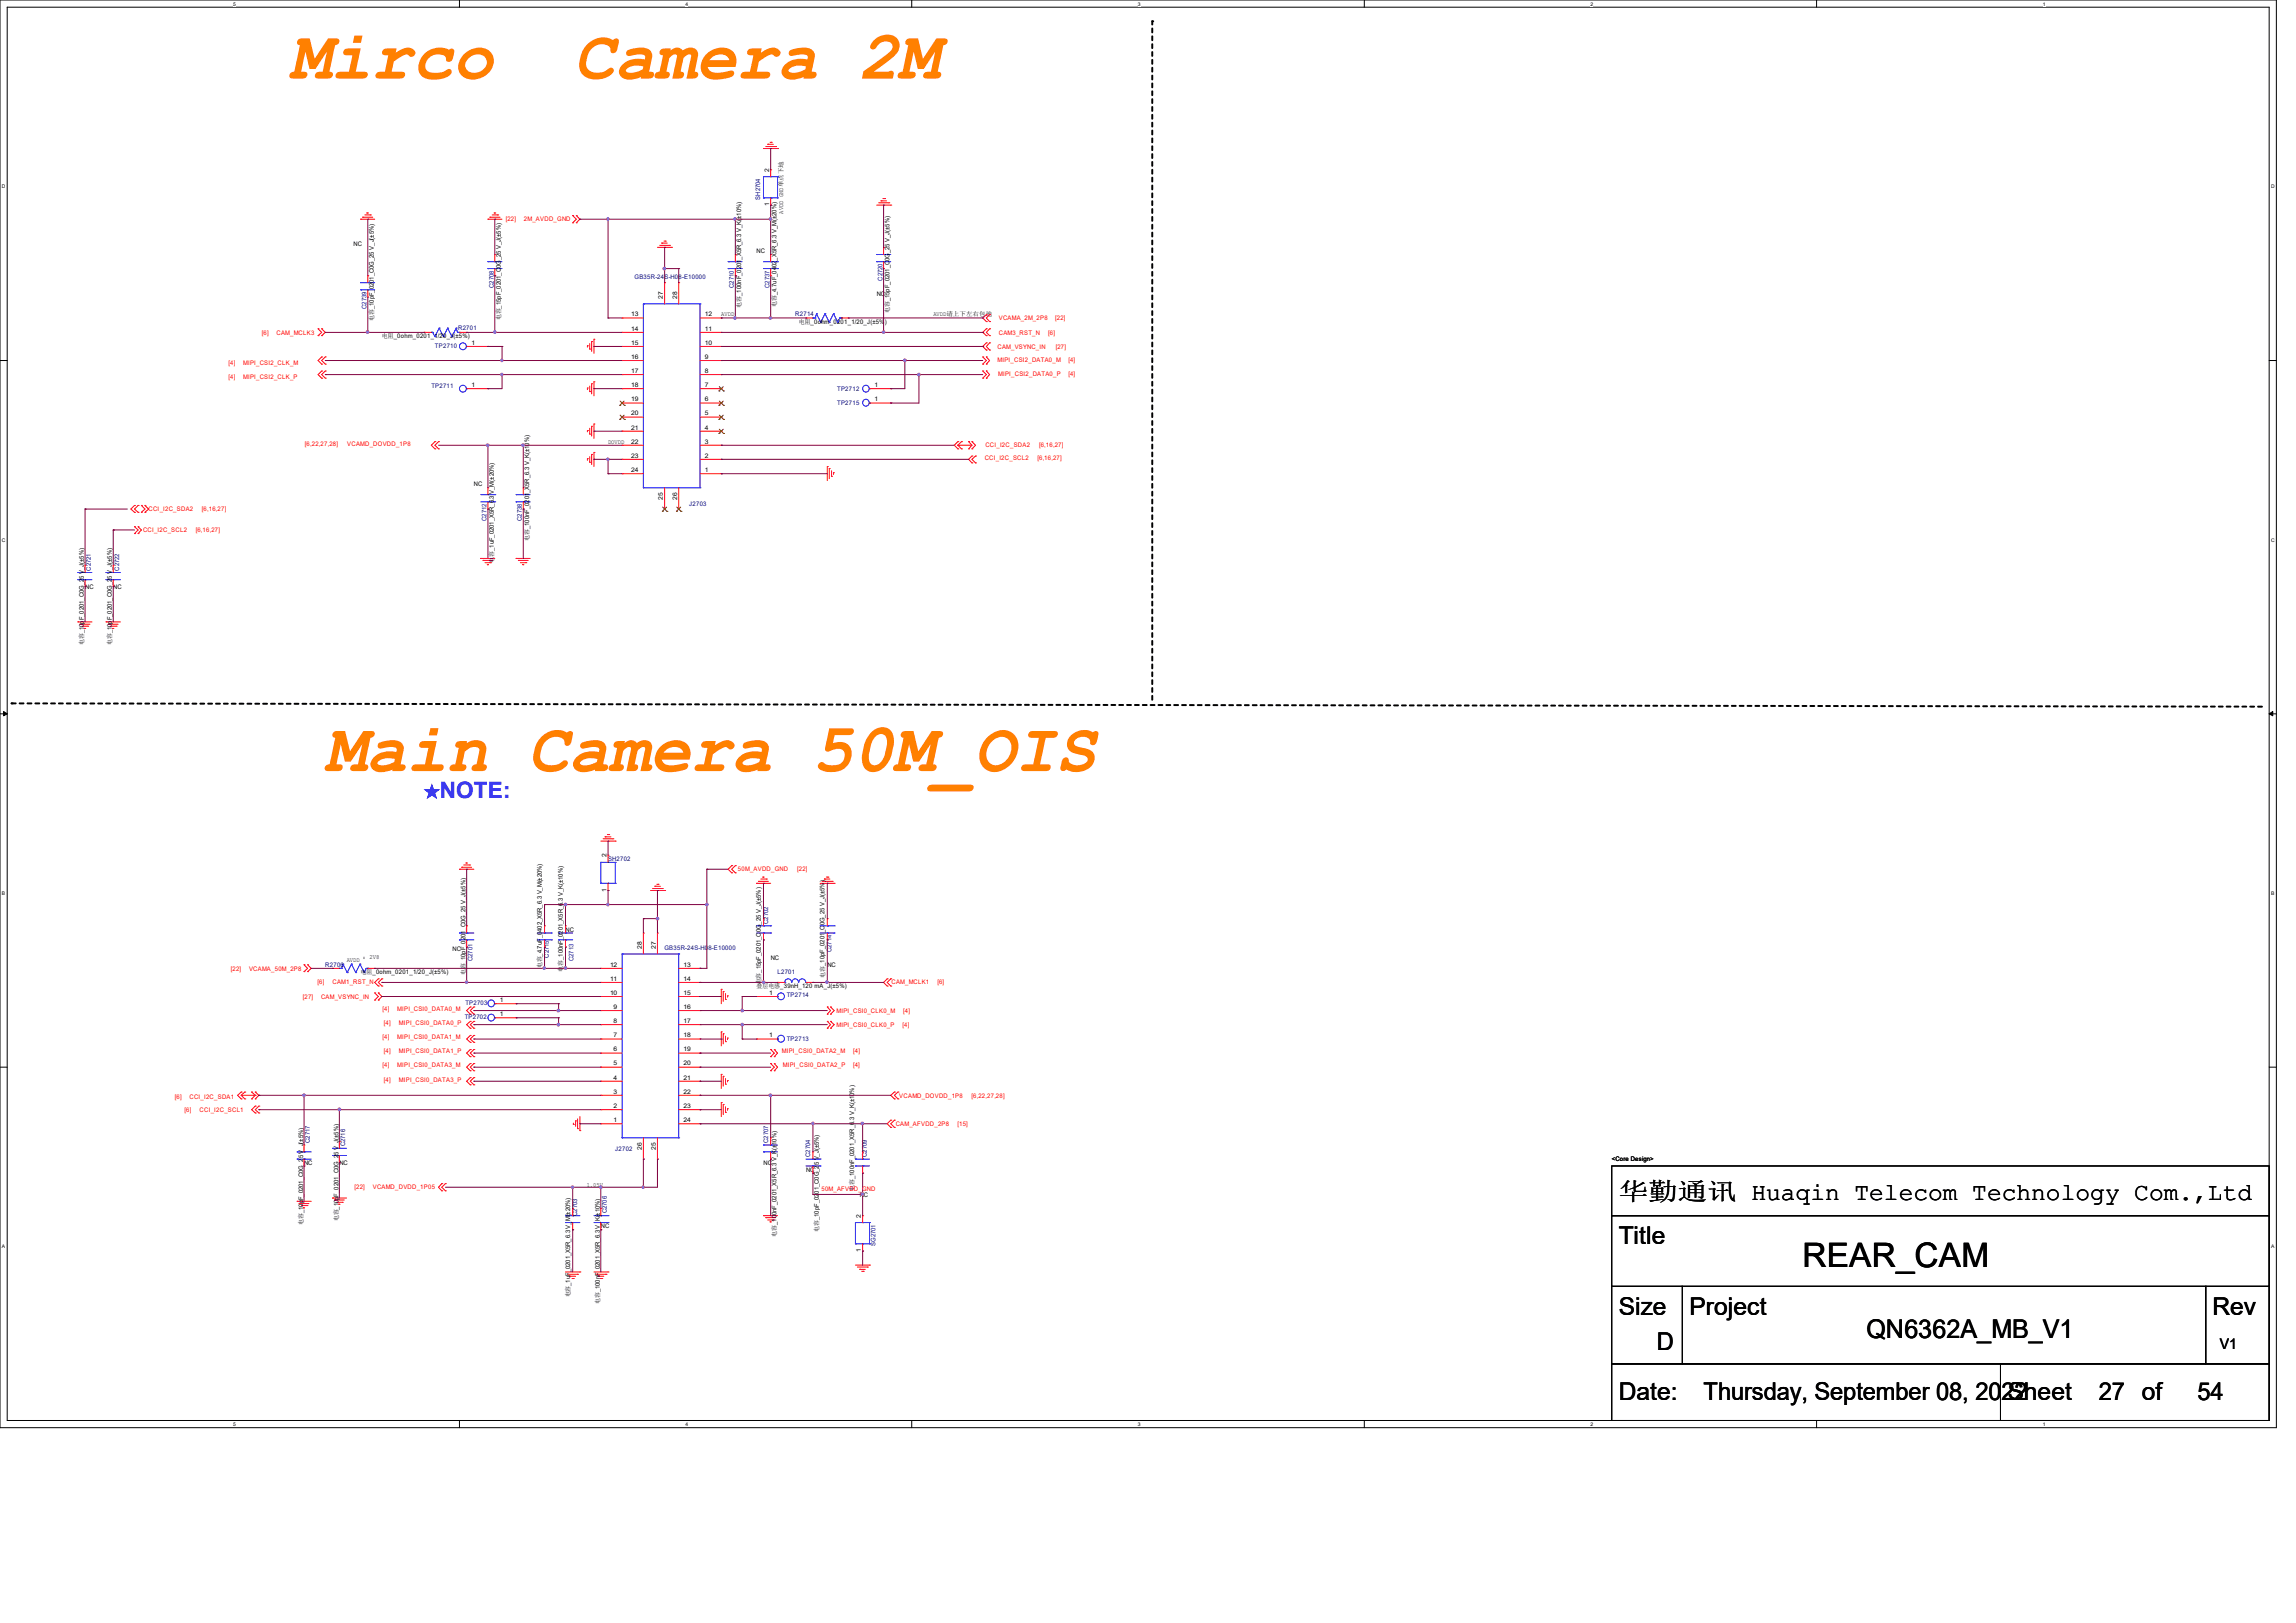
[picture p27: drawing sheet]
<svg xmlns="http://www.w3.org/2000/svg" width="297mm" height="210mm" viewBox="0 0 297 210" stroke-linecap="round" stroke-linejoin="round" font-family="sans-serif">
<defs><g id="words">
<g font-size="8.8" fill="#ff8000">
<text x="37.5" y="10.2">Mirco</text>
<text x="74.2" y="10.2">Camera 2M</text>
<text x="42.1" y="99.8">Main Camera 50M_OIS</text>
</g>
<text font-size="4.4" x="233.2" y="163.9">REAR_CAM</text>
<text font-size="3.3" x="241.4" y="173.1">QN6362A_MB_V1</text>
<g font-size="3.2">
<text x="209.4" y="155.2">华勤通讯 Huaqin Telecom Technology Com.,Ltd</text>
<text x="209.4" y="161">Title</text>
<text x="209.4" y="170.2">Size</text>
<text x="218.6" y="170.2">Project</text>
<text x="286.2" y="170.2">Rev</text>
<text x="214.3" y="174.8">D</text>
<text x="209.4" y="181.1">Date:</text>
<text x="220.4" y="181.2">Thursday, September 08, 2022</text>
<text x="259.7" y="181.1">Sheet</text>
<text x="271.5" y="181.2">27 of</text>
<text x="284.3" y="181.2">54</text>
</g>
<text font-size="2.9" fill="#00f" x="56.9" y="103.3">NOTE:</text>
<text font-size="2.4" fill="#00f" x="54.9" y="103.3">★</text>
<text font-size="1.9" x="287.2" y="174.5">V1</text>
<g font-size=".8">
<text x="99.5" y="22.2" transform="rotate(-90 99.5 22.2)">2</text>
<text x="99.5" y="26.7" transform="rotate(-90 99.5 26.7)">1</text>
<text x="101.3" y="27.6" transform="rotate(-90 101.3 27.6)">AVDD GND单点下地</text>
<text x="45.7" y="31.9">NC</text>
<text x="97.9" y="32.8">NC</text>
<text x="48.3" y="41.5" transform="rotate(-90 48.3 41.5)">电容_10pF_0201_C0G_25 V_J(±5%)</text>
<text x="64.8" y="41.4" transform="rotate(-90 64.8 41.4)">电容_15pF_0201_C0G_25 V_J(±5%)</text>
<text x="81.7" y="40.9">13</text>
<text x="85.8" y="38.7" transform="rotate(-90 85.8 38.7)">27</text>
<text x="87.6" y="38.7" transform="rotate(-90 87.6 38.7)">28</text>
<text x="91.2" y="40.9">12</text>
<text x="93.3" y="40.8">AVDD</text>
<text x="95.9" y="39.8" transform="rotate(-90 95.9 39.8)">电容_100nF_0201_X5R_6.3 V_K(±10%)</text>
<text x="100.5" y="39.7" transform="rotate(-90 100.5 39.7)">电容_4.7uF_0402_X5R_6.3 V_M(±20%)</text>
<text x="103.3" y="41.9">电阻_0ohm_0201_1/20_J(±5%)</text>
<text x="113.4" y="38.3">NC</text>
<text x="115.1" y="40.5" transform="rotate(-90 115.1 40.5)">电容_15pF_0201_C0G_25 V_J(±5%)</text>
<text x="120.7" y="40.9">AVDD请上下左右包地</text>
<text x="49.4" y="43.8">电阻_0ohm_0201_1/20_J(±5%)</text>
<text x="61" y="44.6">1</text>
<text x="81.7" y="42.8">14</text>
<text x="81.7" y="44.6">15</text>
<text x="81.7" y="46.4">16</text>
<text x="91.2" y="46.4">9</text>
<text x="91.2" y="44.6">10</text>
<text x="91.2" y="42.8">11</text>
<text x="61" y="50.1">1</text>
<text x="81.7" y="48.3">17</text>
<text x="81.7" y="50.1">18</text>
<text x="81.7" y="51.9">19</text>
<text x="81.7" y="53.8">20</text>
<text x="91.2" y="53.8">5</text>
<text x="91.2" y="51.9">6</text>
<text x="91.2" y="50.1">7</text>
<text x="91.2" y="48.3">8</text>
<text x="113.1" y="50.1">1</text>
<text x="113.1" y="51.9">1</text>
<text x="78.7" y="57.4">DOVDD</text>
<text x="81.7" y="55.6">21</text>
<text x="81.7" y="57.4">22</text>
<text x="81.7" y="59.2">23</text>
<text x="91.2" y="59.2">2</text>
<text x="91.2" y="57.4">3</text>
<text x="91.2" y="55.6">4</text>
<text x="61.3" y="62.9">NC</text>
<text x="81.7" y="61.1">24</text>
<text x="85.8" y="64.7" transform="rotate(-90 85.8 64.7)">25</text>
<text x="87.6" y="64.7" transform="rotate(-90 87.6 64.7)">26</text>
<text x="91.2" y="61.1">1</text>
<text x="68.5" y="70" transform="rotate(-90 68.5 70)">电容_100nF_0201_X5R_6.3 V_K(±10%)</text>
<text x="11" y="76.2">NC</text>
<text x="14.6" y="76.2">NC</text>
<text x="63.9" y="72.8" transform="rotate(-90 63.9 72.8)">电容_1uF_0201_X5R_6.3 V_M(±20%)</text>
<text x="10.8" y="83.5" transform="rotate(-90 10.8 83.5)">电容_10pF_0201_C0G_25 V_J(±5%)</text>
<text x="14.5" y="83.5" transform="rotate(-90 14.5 83.5)">电容_10pF_0201_C0G_25 V_J(±5%)</text>
<text x="78.4" y="111" transform="rotate(-90 78.4 111)">2</text>
<text x="78.4" y="115.4" transform="rotate(-90 78.4 115.4)">1</text>
<text x="44.8" y="124.5">AVDD</text>
<text x="46.9" y="124.1">：2V8</text>
<text x="58.5" y="123.1">NC</text>
<text x="70.1" y="125.3" transform="rotate(-90 70.1 125.3)">电容_4.7uF_0402_X5R_6.3 V_M(±20%)</text>
<text x="72.8" y="125.7" transform="rotate(-90 72.8 125.7)">电容_100nF_0201_X5R_6.3 V_K(±10%)</text>
<text x="73.2" y="120.6">NC</text>
<text x="78.9" y="125.1">12</text>
<text x="83" y="122.8" transform="rotate(-90 83 122.8)">28</text>
<text x="84.8" y="122.8" transform="rotate(-90 84.8 122.8)">27</text>
<text x="88.4" y="125.1">13</text>
<text x="99.7" y="124.2">NC</text>
<text x="107" y="125.1">NC</text>
<text x="46.7" y="126.1">电阻_0ohm_0201_1/20_J(±5%)</text>
<text x="60.2" y="126.2" transform="rotate(-90 60.2 126.2)">电容_10pF_0201_C0G_25 V_J(±5%)</text>
<text x="64.6" y="129.7">1</text>
<text x="64.6" y="131.5">1</text>
<text x="78.9" y="128.7">10</text>
<text x="78.9" y="126.9">11</text>
<text x="79.4" y="130.6">9</text>
<text x="88.4" y="126.9">14</text>
<text x="88.4" y="128.7">15</text>
<text x="88.4" y="130.6">16</text>
<text x="97.9" y="127.9">叠层电感_39nH_120 mA_J(±5%)</text>
<text x="98.4" y="127.4" transform="rotate(-90 98.4 127.4)">电容_15pF_0201_C0G_25 V_J(±5%)</text>
<text x="99.5" y="128.7">1</text>
<text x="106.7" y="126.5" transform="rotate(-90 106.7 126.5)">电容_10pF_0201_C0G_25 V_J(±5%)</text>
<text x="79.4" y="137.9">5</text>
<text x="79.4" y="136.1">6</text>
<text x="79.4" y="134.2">7</text>
<text x="79.4" y="132.4">8</text>
<text x="88.4" y="132.4">17</text>
<text x="88.4" y="134.2">18</text>
<text x="88.4" y="136.1">19</text>
<text x="88.4" y="137.9">20</text>
<text x="99.5" y="134.2">1</text>
<text x="79.4" y="143.4">2</text>
<text x="79.4" y="141.5">3</text>
<text x="79.4" y="139.7">4</text>
<text x="88.4" y="139.7">21</text>
<text x="88.4" y="141.5">22</text>
<text x="88.4" y="143.4">23</text>
<text x="79.4" y="145.2">1</text>
<text x="83" y="148.8" transform="rotate(-90 83 148.8)">26</text>
<text x="84.8" y="148.8" transform="rotate(-90 84.8 148.8)">25</text>
<text x="88.4" y="145.2">24</text>
<text x="39.3" y="150.7">NC</text>
<text x="43.9" y="150.7">NC</text>
<text x="75.9" y="153.6">1.05V</text>
<text x="98.8" y="150.7">NC</text>
<text x="104.3" y="151.6">NC</text>
<text x="110.5" y="154.1" transform="rotate(-90 110.5 154.1)">电容_100nF_0201_X5R_6.3 V_K(±10%)</text>
<text x="111.2" y="154.9">NC</text>
<text x="208.5" y="150.3">&lt;Core Design&gt;</text>
<text x="39.2" y="158.5" transform="rotate(-90 39.2 158.5)">电容_10pF_0201_C0G_25 V_J(±5%)</text>
<text x="43.8" y="158" transform="rotate(-90 43.8 158)">电容_10pF_0201_C0G_25 V_J(±5%)</text>
<text x="77.7" y="159">NC</text>
<text x="100.5" y="160" transform="rotate(-90 100.5 160)">电容_100nF_0201_X5R_6.3 V_K(±10%)</text>
<text x="105.9" y="159.4" transform="rotate(-90 105.9 159.4)">电容_10pF_0201_C0G_25 V_J(±5%)</text>
<text x="111.4" y="157.6" transform="rotate(-90 111.4 157.6)">2</text>
<text x="73.7" y="167.9" transform="rotate(-90 73.7 167.9)">电容_1uF_0201_X5R_6.3 V_M(±20%)</text>
<text x="111.4" y="162.1" transform="rotate(-90 111.4 162.1)">1</text>
<text x="77.6" y="168.7" transform="rotate(-90 77.6 168.7)">电容_100nF_0201_X5R_6.3 V_K(±10%)</text>
</g>
<g font-size=".8" fill="#f00">
<text x="65.4" y="28.6">[22]</text>
<text x="67.8" y="28.6">2M_AVDD_GND</text>
<text x="129.2" y="41.4">VCAMA_2M_2P8</text>
<text x="136.5" y="41.4">[22]</text>
<text x="29.6" y="47.2">[4]</text>
<text x="31.5" y="47.2">MIPI_CSI2_CLK_M</text>
<text x="33.9" y="43.3">[6]</text>
<text x="35.8" y="43.3">CAM_MCLK3</text>
<text x="129" y="46.9">MIPI_CSI2_DATA0_M</text>
<text x="129" y="45.1">CAM_VSYNC_IN</text>
<text x="129.2" y="43.4">CAM3_RST_N</text>
<text x="135.6" y="43.4">[6]</text>
<text x="136.6" y="45.1">[27]</text>
<text x="138.2" y="46.9">[4]</text>
<text x="29.6" y="49.1">[4]</text>
<text x="31.5" y="49.1">MIPI_CSI2_CLK_P</text>
<text x="129.1" y="48.7">MIPI_CSI2_DATA0_P</text>
<text x="138.2" y="48.7">[4]</text>
<text x="39.4" y="57.7">[6,22,27,28]</text>
<text x="44.9" y="57.7">VCAMD_DOVDD_1P8</text>
<text x="127.4" y="59.6">CCI_I2C_SCL2</text>
<text x="127.5" y="57.8">CCI_I2C_SDA2</text>
<text x="134.2" y="59.6">[6,16,27]</text>
<text x="134.4" y="57.8">[6,16,27]</text>
<text x="18.5" y="68.8">CCI_I2C_SCL2</text>
<text x="19.2" y="66.1">CCI_I2C_SDA2</text>
<text x="25.3" y="68.8">[6,16,27]</text>
<text x="26.1" y="66.1">[6,16,27]</text>
<text x="95.5" y="112.7">50M_AVDD_GND</text>
<text x="103.1" y="112.7">[22]</text>
<text x="29.9" y="125.6">[22]</text>
<text x="32.2" y="125.6">VCAMA_50M_2P8</text>
<text x="39.2" y="129.2">[27]</text>
<text x="41.1" y="127.3">[6]</text>
<text x="41.5" y="129.2">CAM_VSYNC_IN</text>
<text x="43" y="127.3">CAM1_RST_N</text>
<text x="49.5" y="130.8">[4]</text>
<text x="51.4" y="130.8">MIPI_CSI0_DATA0_M</text>
<text x="108.2" y="131.1">MIPI_CSI0_CLK0_M</text>
<text x="115.3" y="127.3">CAM_MCLK1</text>
<text x="116.8" y="131.1">[4]</text>
<text x="121.3" y="127.3">[6]</text>
<text x="49.5" y="134.4">[4]</text>
<text x="49.7" y="132.6">[4]</text>
<text x="49.7" y="136.3">[4]</text>
<text x="51.4" y="134.4">MIPI_CSI0_DATA1_M</text>
<text x="51.6" y="132.6">MIPI_CSI0_DATA0_P</text>
<text x="51.6" y="136.3">MIPI_CSI0_DATA1_P</text>
<text x="101.1" y="136.3">MIPI_CSI0_DATA2_M</text>
<text x="108.2" y="132.9">MIPI_CSI0_CLK0_P</text>
<text x="110.4" y="136.3">[4]</text>
<text x="116.8" y="132.9">[4]</text>
<text x="22.6" y="142.2">[6]</text>
<text x="23.9" y="143.9">[6]</text>
<text x="24.5" y="142.2">CCI_I2C_SDA1</text>
<text x="25.8" y="143.9">CCI_I2C_SCL1</text>
<text x="49.5" y="138.1">[4]</text>
<text x="49.7" y="139.9">[4]</text>
<text x="51.4" y="138.1">MIPI_CSI0_DATA3_M</text>
<text x="51.6" y="139.9">MIPI_CSI0_DATA3_P</text>
<text x="101.3" y="138.1">MIPI_CSI0_DATA2_P</text>
<text x="110.4" y="138.1">[4]</text>
<text x="116.3" y="142.1">VCAMD_DOVDD_1P8</text>
<text x="125.7" y="142.1">[6,22,27,28]</text>
<text x="115.9" y="145.7">CAM_AFVDD_2P8</text>
<text x="123.9" y="145.7">[15]</text>
<text x="45.9" y="153.8">[22]</text>
<text x="48.2" y="153.8">VCAMD_DVDD_1P05</text>
<text x="106.3" y="154.2">50M_AFVDD_GND</text>
</g>
<g font-size=".8" fill="#000080">
<text x="98.3" y="25.8" transform="rotate(-90 98.3 25.8)">SH2704</text>
<text x="47.4" y="40" transform="rotate(-90 47.4 40)">C2739</text>
<text x="63.9" y="37.3" transform="rotate(-90 63.9 37.3)">C2708</text>
<text x="82.1" y="36.1">GB35R-24S-H08-E10000</text>
<text x="95" y="37.3" transform="rotate(-90 95 37.3)">C2710</text>
<text x="99.5" y="37.3" transform="rotate(-90 99.5 37.3)">C2737</text>
<text x="102.9" y="40.9">R2714</text>
<text x="114.2" y="36.3" transform="rotate(-90 114.2 36.3)">C2720</text>
<text x="56.3" y="45">TP2710</text>
<text x="59.3" y="42.8">R2701</text>
<text x="55.8" y="50.2">TP2711</text>
<text x="108.3" y="50.6">TP2712</text>
<text x="108.3" y="52.4">TP2715</text>
<text x="89.2" y="65.5">J2703</text>
<text x="62.9" y="67.4" transform="rotate(-90 62.9 67.4)">C2712</text>
<text x="67.5" y="67.4" transform="rotate(-90 67.5 67.4)">C2738</text>
<text x="11.8" y="73.8" transform="rotate(-90 11.8 73.8)">C2721</text>
<text x="15.4" y="73.8" transform="rotate(-90 15.4 73.8)">C2722</text>
<text x="78.7" y="111.4">SH2702</text>
<text x="99.4" y="119.6" transform="rotate(-90 99.4 119.6)">C2702</text>
<text x="42.1" y="125.1">R2706</text>
<text x="61.1" y="124.4" transform="rotate(-90 61.1 124.4)">C2701</text>
<text x="71" y="123.9" transform="rotate(-90 71 123.9)">C2715</text>
<text x="74.2" y="124.4" transform="rotate(-90 74.2 124.4)">C2713</text>
<text x="85.9" y="122.9">GB35R-24S-H08-E10000</text>
<text x="107.6" y="123.2" transform="rotate(-90 107.6 123.2)">C2714</text>
<text x="60.1" y="131.9">TP2702</text>
<text x="60.2" y="130.1">TP2703</text>
<text x="100.6" y="126.1">L2701</text>
<text x="101.8" y="129.1">TP2714</text>
<text x="101.8" y="134.7">TP2713</text>
<text x="40.1" y="147.9" transform="rotate(-90 40.1 147.9)">C2717</text>
<text x="44.7" y="148.3" transform="rotate(-90 44.7 148.3)">C2716</text>
<text x="79.6" y="148.9">J2702</text>
<text x="99.4" y="147.9" transform="rotate(-90 99.4 147.9)">C2707</text>
<text x="104.8" y="149.7" transform="rotate(-90 104.8 149.7)">C2704</text>
<text x="112.1" y="149.7" transform="rotate(-90 112.1 149.7)">C2709</text>
<text x="74.7" y="157.3" transform="rotate(-90 74.7 157.3)">C2703</text>
<text x="78.5" y="157" transform="rotate(-90 78.5 157)">C2706</text>
<text x="113.2" y="161.2" transform="rotate(-90 113.2 161.2)">SG2701</text>
</g>
<g font-size=".6">
<text x="30.2" y=".7">5</text>
<text x="88.7" y=".7">4</text>
<text x="147.2" y=".7">3</text>
<text x="205.7" y=".7">2</text>
<text x="264.2" y=".7">1</text>
<text x=".3" y="24.4">D</text>
<text x="293.8" y="24.4">D</text>
<text x=".3" y="70.1">C</text>
<text x="293.8" y="70.1">C</text>
<text x=".3" y="115.8">B</text>
<text x="293.8" y="115.8">B</text>
<text x=".3" y="161.5">A</text>
<text x="293.8" y="161.5">A</text>
<text x="30.2" y="184.5">5</text>
<text x="88.7" y="184.5">4</text>
<text x="147.2" y="184.5">3</text>
<text x="205.7" y="184.5">2</text>
<text x="264.2" y="184.5">1</text>
</g>
</g></defs>
<path d="M0 0h294.5v184.7h-294.5zM.9 .9h292.6v182.9h-292.6z" fill="none" stroke="#000" stroke-width=".13"/>
<g fill="#fff">
<path d="M30.2 .1h.3v.7h-.3z"/>
<path d="M30.2 183.9h.3v.8h-.3z"/>
</g>
<path d="M59.4 0v.9M59.4 183.8v.9" fill="none" stroke="#000" stroke-width=".13"/>
<g fill="#fff">
<path d="M88.7 .1h.3v.7h-.3z"/>
<path d="M88.7 183.9h.3v.8h-.3z"/>
</g>
<path d="M117.9 0v.9M117.9 183.8v.9" fill="none" stroke="#000" stroke-width=".13"/>
<g fill="#fff">
<path d="M147.2 .1h.3v.7h-.3z"/>
<path d="M147.2 183.9h.3v.8h-.3z"/>
</g>
<path d="M176.5 0v.9M176.5 183.8v.9" fill="none" stroke="#000" stroke-width=".13"/>
<g fill="#fff">
<path d="M205.7 .1h.4v.7h-.4z"/>
<path d="M205.7 183.9h.4v.8h-.4z"/>
</g>
<path d="M235 0v.9M235 183.8v.9" fill="none" stroke="#000" stroke-width=".13"/>
<g fill="#fff">
<path d="M264.2 .1h.4v.7h-.4z"/>
<path d="M264.2 183.9h.4v.8h-.4z"/>
<path d="M.3 23.8h.4v.7h-.4z"/>
<path d="M293.8 23.8h.5v.7h-.5z"/>
<path d="M.3 69.5h.4v.7h-.4z"/>
<path d="M293.8 69.5h.5v.7h-.5z"/>
</g>
<path d="M0 46.7h.9M293.5 46.7h1" fill="none" stroke="#000" stroke-width=".13"/>
<g fill="#fff">
<path d="M.3 115.2h.4v.8h-.4z"/>
<path d="M293.8 115.2h.4v.8h-.4z"/>
</g>
<path d="M0 92.4h.9M293.5 92.4h1" fill="none" stroke="#000" stroke-width=".13"/>
<path d="M.5 92.1l.4 .3-.4 .2zM293.5 92.4l.5-.3v.5z" fill="#000" stroke="#000" stroke-width=".13"/>
<g fill="#fff">
<path d="M.3 161h.3v.7h-.3z"/>
<path d="M293.8 161h.4v.7h-.4z"/>
</g>
<path d="M0 138.1h.9M293.5 138.1h1M208.5 157.3h85v9.2h-85zM208.5 150.9h85v6.4h-85zM208.5 166.5h9.1v10h-9.1zM208.5 176.5h50.3v7.3h-50.3zM217.6 166.5h67.7v10h-67.7zM258.8 176.5h34.7v7.3h-34.7zM285.3 166.5h8.2v10h-8.2z" fill="none" stroke="#000" stroke-width=".13"/>
<path d="M149.1 2.8h.1M1.5 91h.1M149.1 90.6v-87.8M292.6 91.4l-291.1-.4" fill="none" stroke="#000" stroke-width=".25" stroke-dasharray=".5 .5"/>
<g fill="none" stroke="#f00" stroke-width=".13">
<path d="M98.8 19.2h1.8M99.1 19h1.2M99.3 18.7h.1M99.3 18.7h.7M99.6 18.4h.2M99.8 18.4h.1M100.3 19h.1M100.6 19.2h.1M46.7 28.4h1.8M46.7 28.4h.1M46.9 28.1h1.3M46.9 28.1h.1"/>
<path d="M47.2 27.8h.7M47.5 27.6h.2M47.5 27.6h.1M47.6 35.7h.1M47.6 38.4h.1M47.6 35.7v.9M47.6 37.5v.9M47.9 27.8h.1M63.1 28.4h.1M63.1 28.4h1.8M63.4 28.1h.1M63.4 28.1h1.3"/>
<path d="M63.7 27.8h.7M63.9 27.6h.1M63.9 27.6h.2M64 32.9h.1M64 35.7h.1M64 32.9v1M64 34.8v.9M64.4 27.8h.1M74.1 27.9h.1M74.1 28.8h.1M74.1 27.9l.4 .5-.4 .4M74.5 27.9l.5 .5-.5 .4"/>
<path d="M74.5 28.8h.1M74.5 27.9h.1M85 32h1.9M85.3 31.8h1.3M85.6 31.5h.7M85.6 31.5h.1M85.9 31.2h.2M86 36.6h.1M86 36.6v2.7M86.1 31.2h.1M86.6 31.8h.1M86.9 32h.1"/>
<path d="M87.8 36.6h.1M87.8 36.6v2.7M95.1 32.9h.1M95.1 35.7h.1M95.1 32.9v1M95.1 34.8v.9M99.7 22h.1M99.7 26.5h.1M99.7 35.7h.1M99.7 32.9h.1M99.7 22v.9M99.7 25.6v.9"/>
<path d="M99.7 32.9v1M99.7 34.8v.9M113.4 26.5h1.8M113.7 26.2h1.3M114 26h.7M114 26h.1M114.2 25.7h.2M114.3 32h.1M114.3 34.8h.1M114.3 32v.9M114.3 33.9v.9M114.4 25.7h.1"/>
<path d="M115 26.2h.1M115.2 26.5h.1M41.1 42.5l.5 .5-.5 .4M41.1 43.4h.1M41.1 42.5h.1M41.6 42.5l.5 .5-.5 .4M41.6 42.5h.1M41.6 43.4h.1M41.6 47.1h.1M41.6 46.2h.1M41.6 48.9h.1M41.6 48h.1"/>
<path d="M41.6 46.2l-.5 .5 .5 .4M41.6 48l-.5 .5 .5 .4M42.1 47.1h.1M42.1 46.2h.1M42.1 48.9h.1M42.1 48h.1M42.1 46.2l-.5 .5 .5 .4M42.1 48l-.5 .5 .5 .4M54.9 43h.9M54.9 43h.1M56.3 57.1h.1M56.3 58.1h.1"/>
<path d="M56.3 57.2l-.5 .4 .5 .5M56.7 57.2l-.4 .4 .4 .5M56.7 57.1h.1M56.7 58.1h.1M59.4 43h1M60.4 43h.1M60.4 50.3h2.7M60.4 44.8h2.7M63.1 50.3h.1M63.1 44.8h.1M76 44.7h.1M76 50.2h.1"/>
<path d="M76 55.7h.1M76 59.4h.1M76 44.7v.2M76 50.2v.2M76 55.7v.2M76 59.4v.2M76.3 45.2h.1M76.3 50.7h.1M76.3 56.2h.1M76.3 59.8h.1M76.3 44.4v.8M76.3 50v.7"/>
<path d="M76.3 55.4v.8M76.3 59.1v.7M76.5 44.2h.1M76.5 49.7h.1M76.5 55.2h.1M76.5 58.8h.1M76.5 44.2v1.3M76.5 49.7v1.3M76.5 55.2v1.2M76.5 58.8v1.3M76.8 43.9h.1M76.8 49.4h.1"/>
<path d="M76.8 54.9h.1M76.8 58.5h.1M76.8 43.9v1.8M76.8 49.4v1.8M76.8 54.9v1.8M76.8 58.5v1.9M80.5 41.1h.1M80.5 43h.1M80.5 44.8h.1M80.5 46.7h.1M80.5 48.5h.1M80.5 50.3h.1"/>
<path d="M80.5 52.2h.1M80.5 54h.1M80.5 55.8h.1M80.5 57.6h.1M80.5 59.4h.1M80.5 57.6h2.7M80.5 59.4h2.7M80.5 55.8h2.7M80.5 54h2.7M80.5 52.2h2.7M80.5 50.3h2.7M80.5 48.5h2.7"/>
<path d="M80.5 46.7h2.7M80.5 44.8h2.7M80.5 43h2.7M80.5 41.1h2.7M90.6 57.6h2.7M90.6 59.4h2.7M90.6 55.8h2.7M90.6 54h2.7M90.6 52.2h2.7M90.6 50.3h2.7M90.6 48.5h2.7M90.6 46.7h2.7"/>
<path d="M90.6 44.8h2.7M90.6 43h2.7M90.6 41.1h2.7M93.3 59.4h.1M93.3 57.6h.1M93.3 55.8h.1M93.3 54h.1M93.3 52.2h.1M93.3 50.3h.1M93.3 48.5h.1M93.3 46.7h.1M93.3 44.8h.1"/>
<path d="M93.3 43h.1M93.3 41.1h.1M104.3 41.1h.9M104.3 41.1h.1M108.8 41.1h.9M109.7 41.1h.1M112.5 52.2h2.7M112.5 50.3h2.7M115.2 50.3h.1M115.2 52.2h.1M123.9 57.1h.1M123.9 58.1h.1"/>
<path d="M123.9 57.6h.1M123.9 57.6l.5 .5M123.9 57.6h1.8M123.9 57.2l-.5 .4 .5 .5M124.4 57.2l-.5 .4M124.4 58.1h.1M124.4 57.1h.1M125.3 57.2l.4 .4M125.3 58.1h.1M125.3 57.1h.1M125.7 58.1h.1M125.7 57.1h.1"/>
<path d="M125.7 59h.1M125.7 59.9h.1M125.7 57.6l-.4 .5M125.7 57.2l.5 .4-.5 .5M125.7 59l-.4 .4 .4 .5M126.2 59l-.5 .4 .5 .5M126.2 59.9h.1M126.2 59h.1M127.1 47.1h.1M127.1 46.2h.1M127.1 48.9h.1M127.1 48h.1"/>
<path d="M127.1 46.2l.5 .5-.5 .4M127.1 48l.5 .5-.5 .4M127.6 40.7l-.5 .4 .5 .5M127.6 42.5l-.5 .5 .5 .4M127.6 44.4l-.5 .4 .5 .5M127.6 41.6h.1M127.6 40.7h.1M127.6 43.4h.1M127.6 42.5h.1M127.6 47.1h.1M127.6 46.2h.1M127.6 48.9h.1"/>
<path d="M127.6 48h.1M127.6 44.4h.1M127.6 45.3h.1M127.6 46.2l.4 .5-.4 .4M127.6 48l.4 .5-.4 .4M128 40.7l-.4 .4 .4 .5M128 42.5l-.4 .5 .4 .4M128 44.4l-.4 .4 .4 .5M128 40.7h.1M128 41.6h.1M128 42.5h.1M128 43.4h.1"/>
<path d="M128 45.3h.1M128 44.4h.1M11 73.2h.1M11 75.9h.1M11 73.2v.9M11 75v.9M14.6 73.2h.1M14.6 75.9h.1M14.6 73.2v.9M14.6 75v.9M17.4 68.2l.5 .4-.5 .4M17.4 65.4h.1"/>
<path d="M17.4 66.3h.1M17.4 68.2h.1M17.4 69h.1M17.4 65.4l-.5 .5 .5 .4M17.9 65.4h.1M17.9 66.3h.1M17.9 68.2h.1M17.9 69h.1M17.9 65.4l-.5 .5 .5 .4M17.9 68.2l.4 .4-.4 .4M18.3 65.4l.5 .5-.5 .4M18.3 65.4h.1"/>
<path d="M18.3 66.3h.1M18.8 65.4l.4 .5-.4 .4M18.8 66.3h.1M18.8 65.4h.1M62.2 72.3h.1M62.2 72.3h1.8M62.5 72.5h.1M62.5 72.5h1.3M62.7 72.8h.8M63 73.1h.1M63 73.1h.2M63.1 63.1h.1"/>
<path d="M63.1 65.9h.1M63.1 63.1v.9M63.1 64.9v1M63.5 72.8h.1M66.8 72.3h1.8M66.8 72.3h.1M67.1 72.5h1.2M67.1 72.5h.1M67.3 72.8h.7M67.6 73.1h.2M67.6 73.1h.1M67.7 63.1h.1"/>
<path d="M67.7 65.9h.1M67.7 63.1v.9M67.7 64.9v1M68 72.8h.1M80.5 61.3h.1M80.5 61.3h2.7M86 65.9h.1M86 63.1v2.8M87.8 65.9h.1M87.8 63.1v2.8M90.6 61.3h2.7M93.3 61.3h.1"/>
<path d="M107 60.4h.1M107 60.4v1.8M107.3 60.6h.1M107.3 60.6v1.3M107.6 61.6h.1M107.6 60.9v.7M107.8 61.2h.1M107.8 61.2v.2M10.1 80.5h.1M10.1 80.5h1.8M10.3 80.8h1.3M10.3 80.8h.1"/>
<path d="M10.6 81h.7M10.9 81.3h.1M10.9 81.3h.2M11.3 81h.1M13.7 80.5h1.9M13.7 80.5h.1M14 80.8h1.3M14 80.8h.1M14.3 81h.7M14.6 81.3h.1M15 81h.1M59.4 112.5h1.9"/>
<path d="M59.4 112.5h.1M59.7 112.2h1.3M59.7 112.2h.1M60 111.9h.7M60.3 111.7h.2M60.3 111.7h.1M60.4 119.8h.1M60.4 119.8v.9M60.7 111.9h.1M70.4 119.8h.1M70.4 119.8v.9M73.2 119.8h.1"/>
<path d="M73.2 119.8v.9M77.7 108.8h1.9M78 108.5h1.3M78.3 108.3h.7M78.3 108.3h.1M78.6 108h.1M78.7 110.7h.1M78.7 115.2h.1M78.7 110.7v.9M78.7 114.3v.9M78.7 108h.1M79.3 108.5h.1"/>
<path d="M79.6 108.8h.1M84.2 115.2h1.8M84.4 115h1.3M84.7 114.7h.1M84.7 114.7h.7M85 114.4h.1M85.1 114.4h.1M85.7 115h.1M86 115.2h.1M94.7 112l-.5 .5 .5 .4M94.7 112h.1M94.7 112.9h.1"/>
<path d="M95.1 112l-.4 .5 .4 .4M95.1 112.9h.1M95.1 112h.1M97.9 114.3h.1M97.9 114.3h1.8M98.1 114h.1M98.1 114h1.3M98.4 113.7h.7M98.7 113.5h.1M98.8 118.9h.1M98.8 118.9v.9M99.1 113.7h.1"/>
<path d="M106.1 114.3h1.8M106.3 114h1.4M106.6 113.7h.1M106.6 113.7h.8M106.9 113.5h.2M107 118.9h.1M107 118.9v.9M107.1 113.5h.1M107.7 114h.1M107.9 114.3h.1M39.3 124.8l.5 .5-.5 .4M39.3 124.8h.1"/>
<path d="M39.3 125.7h.1M39.8 124.8l.5 .5-.5 .4M39.8 125.7h.1M39.8 124.8h.1M43 125.3h.1M43 125.3h.9M47.6 125.3h.9M48.5 129.4h.1M48.5 128.5h.1M48.5 125.3h.1M48.5 128.5l.4 .4-.4 .5M48.9 128.5l.5 .4-.5 .5"/>
<path d="M48.9 126.7l-.4 .4 .4 .5M48.9 126.7h.1M48.9 127.6h.1M48.9 128.5h.1M48.9 129.4h.1M49.4 126.7h.1M49.4 127.6h.1M49.4 126.7l-.5 .4 .5 .5M60.4 122.6h.1M60.4 121.6v1M60.8 139.4l-.4 .5 .4 .5M60.8 130.3l-.4 .5 .4 .4"/>
<path d="M60.8 132.2l-.4 .4 .4 .5M60.8 134l-.4 .5 .4 .4M60.8 135.8l-.4 .5 .4 .4M60.8 137.6l-.4 .5 .4 .5M60.8 131.2h.1M60.8 130.3h.1M60.8 133.1h.1M60.8 132.2h.1M60.8 134.9h.1M60.8 134h.1M60.8 136.7h.1M60.8 135.8h.1"/>
<path d="M60.8 138.6h.1M60.8 137.6h.1M60.8 139.4h.1M61.3 131.2h.1M61.3 130.3h.1M61.3 133.1h.1M61.3 132.2h.1M61.3 134.9h.1M61.3 134h.1M61.3 136.7h.1M61.3 135.8h.1M61.3 138.6h.1"/>
<path d="M61.3 137.6h.1M61.3 139.4h.1M61.3 130.3l-.5 .5 .5 .4M61.3 132.2l-.5 .4 .5 .5M61.3 134l-.5 .5 .5 .4M61.3 135.8l-.5 .5 .5 .4M61.3 137.6l-.5 .5 .5 .5M61.3 139.4l-.5 .5 .5 .5M64 129.9h2.8M64 131.7h2.8M66.8 129.9h.1M66.8 131.7h.1"/>
<path d="M70.4 122.6h.1M70.4 121.6v1M73.2 122.6h.1M73.2 121.6v1M77.7 139.9h2.8M77.7 138.1h2.8M77.7 136.3h2.8M77.7 134.5h2.8M77.7 132.6h2.8M77.7 130.8h2.8M77.7 128.9h2.8M77.7 127.1h2.8"/>
<path d="M77.7 125.3h2.8M77.7 139.9h.1M77.7 138.1h.1M77.7 136.3h.1M77.7 134.5h.1M77.7 132.6h.1M77.7 130.8h.1M77.7 128.9h.1M77.7 127.1h.1M77.7 125.3h.1M83.2 120.7h.1M83.2 120.7v2.7"/>
<path d="M85 120.7h.1M85 120.7v2.7M87.8 139.9h2.8M87.8 138.1h2.8M87.8 136.3h2.8M87.8 134.5h2.8M87.8 132.6h2.8M87.8 130.8h2.8M87.8 128.9h2.8M87.8 127.1h2.8M87.8 125.3h2.8M90.6 125.3h.1"/>
<path d="M90.6 127.1h.1M90.6 128.9h.1M90.6 130.8h.1M90.6 132.6h.1M90.6 134.5h.1M90.6 136.3h.1M90.6 138.1h.1M90.6 139.9h.1M93.3 128h.1M93.3 139h.1M93.3 133.5h.1M93.3 128v1.9"/>
<path d="M93.3 133.5v1.8M93.3 139v1.8M93.6 128.3h.1M93.6 139.3h.1M93.6 133.8h.1M93.6 128.3v1.3M93.6 133.8v1.3M93.6 139.3v1.2M93.9 129.3h.1M93.9 134.8h.1M93.9 128.6v.7M93.9 134.1v.7"/>
<path d="M93.9 139.6v.7M94.1 128.9h.1M94.1 139.8h.1M94.1 134.3h.1M94.1 128.9v.1M94.1 134.3v.2M94.1 139.8v.2M97.9 134.5h2.7M97.9 128.9h2.7M97.9 128.9h.1M97.9 134.5h.1M98.8 121.6h.1"/>
<path d="M98.8 120.7v.9M99.7 136.7h.1M99.7 135.8h.1M99.7 138.6h.1M99.7 137.6h.1M99.7 135.8l.5 .5-.5 .4M99.7 137.6l.5 .5-.5 .5M100.2 135.8l.4 .5-.4 .4M100.2 137.6l.4 .5-.4 .5M100.2 136.7h.1M100.2 135.8h.1M100.2 138.6h.1"/>
<path d="M100.2 137.6h.1M100.6 127.1h.1M100.6 127.1h.9M104.3 127.1h.9M105.2 127.1h.1M107 130.3h.1M107 131.2h.1M107 132.2h.1M107 133.1h.1M107 121.6h.1M107 120.7v.9M107 130.3l.4 .5-.4 .4"/>
<path d="M107 132.2l.4 .4-.4 .5M107.4 130.3h.1M107.4 131.2h.1M107.4 132.2h.1M107.4 133.1h.1M107.4 130.3l.5 .5-.5 .4M107.4 132.2l.5 .4-.5 .5M114.8 126.7l-.5 .4 .5 .5M114.8 126.7h.1M114.8 127.6h.1M115.2 126.7l-.4 .4 .4 .5M115.2 127.6h.1"/>
<path d="M115.2 126.7h.1M31.2 141.3h.1M31.2 142.2h.1M31.2 141.7l.5 .5M31.2 141.7h1.8M31.2 141.3l-.5 .4 .5 .5M31.7 141.3h.1M31.7 142.2h.1M31.7 141.3l-.5 .4M32.6 141.3l.4 .4M32.6 141.3h.1M32.6 142.2h.1"/>
<path d="M33 141.3l.5 .4-.5 .5M33 142.2h.1M33 141.3h.1M33 141.7h.1M33 144h.1M33 143.1h.1M33 141.7l-.4 .5M33 143.1l-.4 .5 .4 .4M33.5 144h.1M33.5 143.1h.1M33.5 143.1l-.5 .5 .5 .4M38.4 155.4h.1"/>
<path d="M38.4 155.4h1.9M38.7 155.7h1.3M38.7 155.7h.1M39 156h.7M39.2 156.3h.1M39.2 156.3h.2M39.3 148.2h.1M39.3 150.9h.1M39.3 148.2v.9M39.3 150v.9M39.7 156h.1M43 155h.1"/>
<path d="M43 155h1.8M43.3 155.3h1.2M43.3 155.3h.1M43.6 155.6h.7M43.8 155.8h.1M43.8 155.8h.2M43.9 147.7h.1M43.9 150.5h.1M43.9 147.7v.9M43.9 149.5v1M44.3 155.6h.1M57.1 154.1h.1"/>
<path d="M57.1 153.2h.1M57.2 153.2l-.5 .4 .5 .5M57.6 153.2l-.5 .4 .5 .5M57.6 154.1h.1M57.6 153.2h.1M60.8 140.4h.1M61.3 140.4h.1M74.1 156.4h.1M74.1 159.1h.1M74.1 156.4v.9M74.1 158.2v.9M74.2 145.5h.1"/>
<path d="M74.2 145.3v.2M74.5 145h.1M74.5 145v.8M74.7 146h.1M74.7 144.8v1.3M75 146.3h.1M75 144.5v1.8M77.7 141.7h2.8M77.7 145.4h2.8M77.7 143.6h2.8M77.7 145.4h.1M77.7 143.6h.1"/>
<path d="M77.7 141.7h.1M77.7 159.1h.1M77.7 156.4h.1M77.7 156.4v.9M77.7 158.2v.9M83.2 150h.1M83.2 147.2v2.8M85 150h.1M85 147.2v2.8M87.8 141.7h2.8M87.8 145.4h2.8M87.8 143.6h2.8"/>
<path d="M90.6 141.7h.1M90.6 143.6h.1M90.6 145.4h.1M93.3 142.7h.1M93.3 142.7v1.8M93.6 142.9h.1M93.6 142.9v1.3M93.9 140.3h.1M93.9 143.9h.1M93.9 143.2v.7M94.1 143.5h.1M94.1 143.5v.2"/>
<path d="M98.8 157.3h.1M98.8 157.3h1.8M99.1 157.6h.1M99.1 157.6h1.2M99.3 157.9h.7M99.6 158.1h.1M99.6 158.1h.2M99.7 150h.1M99.7 147.2h.1M99.7 147.2v1M99.7 149.1v.9M100 157.9h.1"/>
<path d="M105.2 149.1h.1M105.2 151.8h.1M105.2 149.1v.9M105.2 150.9v.9M111.6 157.3h.1M111.6 151.8h.1M111.6 149.1h.1M111.6 149.1v.9M111.6 150.9v.9M111.6 157.3v.9M115.2 144.9l-.4 .5 .4 .5M115.2 145.9h.1"/>
<path d="M115.2 144.9h.1M115.7 142.2h.1M115.7 141.3h.1M115.7 144.9h.1M115.7 145.9h.1M115.7 141.3l-.5 .4 .5 .5M115.7 144.9l-.5 .5 .5 .5M116.2 141.3l-.5 .4 .5 .5M116.2 141.3h.1M116.2 142.2h.1M73.2 164.6h1.8M73.4 164.9h1.3"/>
<path d="M73.7 165.1h.1M73.7 165.1h.8M74 165.4h.2M74.2 165.4h.1M74.7 164.9h.1M75 164.6h.1M76.8 164.6h1.9M77.1 164.9h1.3M77.4 165.1h.7M77.4 165.1h.1M77.6 165.4h.3M77.9 165.4h.1"/>
<path d="M78.4 164.9h.1M78.7 164.6h.1M110.7 163.7h1.8M110.9 164h1.3M111.2 164.3h.1M111.2 164.3h.7M111.5 164.5h.2M111.6 161.9h.1M111.6 161v.9M111.7 164.5h.1M112.2 164h.1M112.5 163.7h.1"/>
</g>
<g fill="none" stroke="#00f" stroke-width=".13">
<path d="M46.7 36.6h1.8M46.7 37.5h1.8M46.7 36.6h.1M46.7 37.5h.1M47.6 36.6h.1M47.6 37.5h.1M63.1 33.9h.1M63.1 34.8h.1M63.1 33.9h1.8M63.1 34.8h1.8M64 33.9h.1M64 34.8h.1"/>
<path d="M83.2 39.3h.1M83.2 39.3v23.8M83.2 39.3h7.4M90.6 39.3h.1M90.6 39.3v23.8M94.2 33.9h.1M94.2 34.8h.1M94.2 33.9h1.8M94.2 34.8h1.8M95.1 33.9h.1M95.1 34.8h.1M98.8 25.6h.1"/>
<path d="M98.8 22.9h.1M98.8 33.9h1.8M98.8 34.8h1.8M98.8 22.9v2.7M98.8 25.6h1.8M98.8 22.9h1.8M99.7 22.9h.1M99.7 25.6h.1M99.7 34.8h.1M99.7 33.9h.1M100.6 25.6h.1M100.6 22.9h.1"/>
<path d="M100.6 34.8h.1M100.6 33.9h.1M100.6 22.9v2.7M113.4 32.9h.1M113.4 33.9h.1M113.4 33.9h1.8M113.4 32.9h1.8M114.3 32.9h.1M114.3 33.9h.1M55.8 43h.2M55.8 43h.1M56 43l.3 .6"/>
<path d="M56 43h.1M56.3 43.6h.1M56.8 42.5h.1M56.8 42.5l-.5 1.1M56.8 42.5l.6 1.1M57.4 43.6h.1M57.9 42.5l.6 1.1M57.9 42.5h.1M57.9 42.5l-.5 1.1M58.5 43.6h.1M59 42.5l.2 .5M59 42.5h.1"/>
<path d="M59 42.5l-.5 1.1M59.2 43h.1M59.2 43h.2M59.4 43h.1M60.4 50.3h.1M60.4 44.8h.1M105.2 41.1h.1M105.2 41.1h.3M105.5 41.1h.1M105.6 40.6h.1M105.6 40.6l.6 1.1M105.6 40.6l-.1 .5"/>
<path d="M106.2 41.7h.1M106.7 40.6h.1M106.7 40.6l.6 1.1M106.7 40.6l-.5 1.1M107.3 41.7h.1M107.8 40.6l-.5 1.1M107.8 40.6h.1M107.8 40.6l.6 1.1M108.4 41.7h.1M108.6 41.1l-.2 .6M108.6 41.1h.1M108.6 41.1h.2"/>
<path d="M108.8 41.1h.1M112.5 50.3h.1M112.5 52.2h.1M10.1 74.1h.1M10.1 75h.1M10.1 74.1h1.8M10.1 75h1.8M11 74.1h.1M11 75h.1M13.7 74.1h1.9M13.7 75h1.9M13.7 74.1h.1"/>
<path d="M13.7 75h.1M14.6 74.1h.1M14.6 75h.1M62.2 64h1.8M62.2 64.9h1.8M63.1 64h.1M63.1 64.9h.1M64 64h.1M64 64.9h.1M66.8 64h1.8M66.8 64.9h1.8M66.8 64h.1"/>
<path d="M66.8 64.9h.1M67.7 64h.1M67.7 64.9h.1M83.2 63.1h7.4M83.2 63.1h.1M90.6 63.1h.1M77.7 111.6h1.9M77.7 114.3h.1M77.7 111.6h.1M77.7 111.6v2.7M77.7 114.3h1.9M78.7 111.6h.1"/>
<path d="M78.7 114.3h.1M79.6 114.3h.1M79.6 111.6h.1M79.6 111.6v2.7M97.9 119.8h1.8M98.8 119.8h.1M99.7 119.8h.1M106.1 119.8h1.8M107 119.8h.1M107.9 119.8h.1M43.9 125.3h.1M43.9 125.3h.3"/>
<path d="M44.2 125.3h.1M44.4 124.8l-.2 .5M44.4 124.8h.1M44.4 124.8l.5 1.1M44.9 125.9h.1M45.5 124.8l-.6 1.1M45.5 124.8h.1M45.5 124.8l.5 1.1M46 125.9h.1M46.6 124.8h.1M46.6 124.8l.5 1.1M46.6 124.8l-.6 1.1"/>
<path d="M47.1 125.9h.1M47.4 125.3l-.3 .6M47.4 125.3h.1M47.4 125.3h.2M47.6 125.3h.1M59.4 121.6h1.9M59.4 120.7h1.9M59.4 121.6h.1M59.4 120.7h.1M60.4 121.6h.1M60.4 120.7h.1M64 129.9h.1"/>
<path d="M64 131.7h.1M69.5 121.6h1.8M69.5 120.7h1.8M70.4 121.6h.1M70.4 120.7h.1M71.3 121.6h.1M71.3 120.7h.1M72.3 120.7h.1M72.3 121.6h.1M72.3 121.6h1.8M72.3 120.7h1.8M73.2 120.7h.1"/>
<path d="M73.2 121.6h.1M80.5 123.4h.1M80.5 123.4v23.8M80.5 123.4h7.3M87.8 123.4h.1M87.8 123.4v23.8M97.9 120.7h1.8M98.8 120.7h.1M99.7 120.7h.1M100.6 128.9h.1M100.6 134.5h.1M101.5 127.1h.1"/>
<path d="M102.4 127.1a.44 .44 0 0 0-.4-.4 .44 .44 0 0 0-.5 .4M103.3 127.1a.43 .43 0 0 0-.4-.4 .43 .43 0 0 0-.5 .4M104.2 127.1a.44 .44 0 0 0-.4-.4 .44 .44 0 0 0-.5 .4M104.3 127.1h.1M106.1 120.7h1.8M107 120.7h.1M107.9 120.7h.1M38.4 149.1h.1M38.4 150h.1M38.4 149.1h1.9M38.4 150h1.9M39.3 149.1h.1"/>
<path d="M39.3 150h.1M43 148.6h.1M43 149.5h.1M43 148.6h1.8M43 149.5h1.8M43.9 148.6h.1M43.9 149.5h.1M73.2 157.3h1.8M73.2 158.2h1.8M73.2 157.3h.1M73.2 158.2h.1M74.1 157.3h.1"/>
<path d="M74.1 158.2h.1M76.8 157.3h1.9M76.8 158.2h1.9M77.7 158.2h.1M77.7 157.3h.1M78.7 158.2h.1M78.7 157.3h.1M80.5 147.2h.1M80.5 147.2h7.3M87.8 147.2h.1M98.8 149.1h.1M98.8 148.2h.1"/>
<path d="M98.8 149.1h1.8M98.8 148.2h1.8M99.7 149.1h.1M99.7 148.2h.1M104.3 150.9h1.8M104.3 150h1.8M105.2 150h.1M105.2 150.9h.1M106.1 150h.1M106.1 150.9h.1M110.7 158.2h.1M110.7 150.9h.1"/>
<path d="M110.7 150h.1M110.7 158.2v2.8M110.7 158.2h1.8M110.7 150.9h1.8M110.7 150h1.8M111.6 158.2h.1M111.6 150.9h.1M111.6 150h.1M112.5 158.2h.1M112.5 158.2v2.8M110.7 161h.1M110.7 161h1.8"/>
<path d="M111.6 161h.1M112.5 161h.1"/>
<circle cx="59.9" cy="50.3" r=".44"/>
<circle cx="59.9" cy="44.8" r=".44"/>
<circle cx="112" cy="50.3" r=".43"/>
<circle cx="112" cy="52.1" r=".43"/>
<circle cx="63.5" cy="131.7" r=".43"/>
<circle cx="63.5" cy="129.8" r=".43"/>
<circle cx="101" cy="128.9" r=".44"/>
<circle cx="101" cy="134.4" r=".44"/>
</g>
<g fill="none" stroke="#804000" stroke-width=".13">
<path d="M80.2 52.5h.1M80.2 54.3h.1M80.2 51.9l.6 .6M80.2 53.7l.6 .6M80.7 51.9l-.5 .6M80.7 53.7l-.5 .6M80.8 52.5h.1M80.8 54.3h.1M93 56.1h.1M93 54.3h.1M93 52.5h.1M93 50.6h.1"/>
<path d="M93 55.5l.6 .6M93 53.7l.6 .6M93 51.9l.6 .6M93 50l.6 .6M93.6 55.5l-.6 .6M93.6 53.7l-.6 .6M93.6 51.9l-.6 .6M93.6 50l-.6 .6M93.6 56.1h.1M93.6 54.3h.1M93.6 52.5h.1M93.6 50.6h.1"/>
<path d="M85.7 66.2h.1M85.7 65.6l.6 .6M86.2 65.6l-.5 .6M86.3 66.2h.1M87.5 66.2h.1M87.5 65.6l.6 .6M88.1 65.6l-.6 .6M88.1 66.2h.1"/>
</g>
<g fill="none" stroke="#800040" stroke-width=".13">
<path d="M99.7 19.2h.1M99.7 19.2v2.8M47.6 28.4h.1M47.6 28.4v7.3M47.6 38.4v4.6M64 28.4h.1M64 35.7h.1M64 28.4v4.5M64 35.7v7.3M75 28.4h.1M75 28.4h24.7M78.7 28.4h.1"/>
<path d="M78.7 28.4v12.7M86 32h.1M86 34.8h.1M86 32v4.6M86 34.8h1.8M87.8 34.8h.1M87.8 34.8v1.8M95.1 28.4h.1M95.1 35.7h.1M95.1 28.4v4.5M95.1 35.7v5.4M99.7 26.5h.1"/>
<path d="M99.7 28.4h.1M99.7 26.5v6.4M99.7 35.7v5.4M114.3 26.5h.1M114.3 26.5v5.5M114.3 34.8v8.2M42.1 46.7h.1M42.1 48.5h.1M42.1 43h12.8M42.1 46.7h38.4M42.1 48.5h38.4M47.6 43h.1"/>
<path d="M54.9 43h.1M56.7 57.6h23.8M60.4 43h.1M60.4 43h20.1M63.1 44.8h.1M63.1 50.3h.1M63.1 57.6h.1M63.1 57.6v5.5M63.1 44.8h1.8M64 43h.1M64.9 44.8h.1M64.9 46.7h.1"/>
<path d="M64.9 48.5h.1M64.9 44.8v1.9M64.9 48.5v1.8h-1.8M67.7 57.6h.1M67.7 57.6v5.5M76.8 44.8h3.7M76.8 50.3h3.7M76.8 55.8h3.7M76.8 44.8h.1M76.8 50.3h.1M76.8 55.8h.1M76.8 59.4h.1"/>
<path d="M76.8 59.4h3.7M78.7 41.1h1.8M78.7 41.1h.1M78.7 59.4h.1M78.7 59.4v1.9M93.3 46.7h33.8M93.3 48.5h33.8M93.3 41.1h.1M93.3 46.7h.1M93.3 48.5h.1M93.3 57.6h.1M93.3 59.4h.1"/>
<path d="M93.3 43h33.8M93.3 44.8h33.8M93.3 59.4h32M93.3 41.1h11M93.3 57.6h30.1M99.7 41.1h.1M104.3 41.1h.1M109.7 41.1h17.4M114.3 43h.1M115.2 50.3h.1M115.2 52.2h.1M117.1 46.7h.1"/>
<path d="M117.1 46.7v3.6h-1.9M118.9 48.5h.1M118.9 48.5v3.7h-3.7M127.1 44.8h.1M127.1 41.1h.1M127.1 43h.1M11 65.9h.1M11 75.9h.1M11 65.9h5.5M11 65.9v7.3M11 75.9v4.6M14.6 68.6h2.8"/>
<path d="M14.6 68.6h.1M14.6 75.9h.1M14.6 68.6v4.6M14.6 75.9v4.6M63.1 65.9h.1M63.1 65.9v6.4M67.7 65.9h.1M67.7 65.9v6.4M78.7 61.3h1.8M78.7 61.3h.1M93.3 61.3h13.7M93.3 61.3h.1"/>
<path d="M60.4 112.5h.1M60.4 112.5v7.3M70.4 117.1h.1M70.4 117.1v2.7M70.4 117.1h21M73.2 117.1h.1M73.2 117.1v2.7M78.7 108.8h.1M78.7 115.2h.1M78.7 117.1h.1M78.7 108.8v1.9M78.7 115.2v1.9"/>
<path d="M83.2 118.9h.1M83.2 118.9v1.8M83.2 118.9h1.8M85 115.2h.1M85 118.9h.1M85 115.2v5.5M91.4 112.5h2.8M91.4 117.1h.1M91.4 112.5h.1M91.4 112.5v12.8h-.8M98.8 114.3h.1M98.8 114.3v4.6"/>
<path d="M107 114.3h.1M107 114.3v4.6M40.3 125.3h2.7M43 125.3h.1M48.5 125.3h29.2M49.4 127.1h.1M49.4 128.9h.1M49.4 127.1h28.3M49.4 128.9h28.3M60.4 122.6h.1M60.4 127.1h.1M60.4 122.6v4.5"/>
<path d="M61.3 130.8h.1M61.3 132.6h.1M61.3 134.5h.1M61.3 136.3h.1M61.3 138.1h.1M61.3 139.9h.1M61.3 130.8h16.4M61.3 132.6h16.4M61.3 134.5h16.4M61.3 136.3h16.4M61.3 138.1h16.4M61.3 139.9h16.4"/>
<path d="M66.8 129.9h5.5M66.8 131.7h5.5M66.8 129.9h.1M66.8 131.7h.1M70.4 122.6h.1M70.4 125.3h.1M70.4 122.6v2.7M72.3 129.9h.1M72.3 130.8h.1M72.3 131.7h.1M72.3 132.6h.1M72.3 129.9v.9"/>
<path d="M72.3 131.7v.9M73.2 122.6h.1M73.2 125.3h.1M73.2 122.6v2.7M90.6 127.1h10M90.6 125.3h.1M90.6 127.1h.1M90.6 128.9h.1M90.6 136.3h.1M90.6 138.1h.1M90.6 139.9h.1M90.6 130.8h16.4"/>
<path d="M90.6 132.6h16.4M90.6 134.5h2.7M90.6 136.3h9.1M90.6 138.1h9.1M90.6 128.9h2.7M90.6 139.9h2.7M93.3 134.5h.1M96 128.9h1.9M96 134.5h1.9M96 130.8h.1M96 132.6h.1M96 128.9h.1"/>
<path d="M96 134.5h.1M96 128.9v1.9M96 132.6v1.9M98.8 121.6h.1M98.8 127.1h.1M98.8 121.6v5.5M105.2 127.1h9.1M105.2 127.1h.1M107 121.6h.1M107 127.1h.1M107 121.6v5.5M33.5 141.7h.1"/>
<path d="M33.5 143.6h.1M33.5 143.6h44.2M33.5 141.7h44.2M39.3 141.7h.1M39.3 150.9h.1M39.3 141.7v6.5M39.3 150.9v4.5M43.9 143.6h.1M43.9 150.5h.1M43.9 143.6v4.1M43.9 150.5v4.5M74.1 153.6h.1"/>
<path d="M74.1 159.1h.1M74.1 153.6v2.8M74.1 159.1v5.5M75 145.4h.1M75 145.4h2.7M77.7 153.6h.1M77.7 159.1h.1M77.7 153.6v2.8M77.7 159.1v5.5M83.2 150h.1M83.2 153.6h.1M83.2 150v3.6"/>
<path d="M85 150h.1M85 150v3.6h-27.4M90.6 145.4h24.2M90.6 141.7h.1M90.6 143.6h.1M90.6 145.4h.1M90.6 141.7h24.6M90.6 143.6h2.7M99.7 141.7h.1M99.7 150h.1M99.7 141.7v5.5M99.7 150v7.3"/>
<path d="M105.2 145.4h.1M105.2 151.8h.1M105.2 154.6h.1M105.2 145.4v3.7M105.2 151.8v2.8M105.2 154.6h6.4M111.6 145.4h.1M111.6 151.8h.1M111.6 154.6h.1M111.6 145.4v3.7M111.6 151.8v5.5M111.6 161.9h.1"/>
<path d="M111.6 161.9v1.8"/>
</g>
<g fill="#f0f" stroke="#f0f" stroke-width=".13">
<circle cx="95.1" cy="28.3" r=".17"/>
<circle cx="78.6" cy="28.3" r=".16"/>
<circle cx="99.7" cy="28.3" r=".17"/>
<circle cx="85.9" cy="34.8" r=".17"/>
<circle cx="95.1" cy="41.1" r=".17"/>
<circle cx="99.7" cy="41.1" r=".17"/>
<circle cx="47.5" cy="43" r=".17"/>
<circle cx="64" cy="43" r=".17"/>
<circle cx="114.3" cy="43" r=".17"/>
<circle cx="64.9" cy="46.6" r=".16"/>
<circle cx="117.1" cy="46.6" r=".17"/>
<circle cx="64.9" cy="48.5" r=".16"/>
<circle cx="118.9" cy="48.5" r=".17"/>
<circle cx="63.1" cy="57.6" r=".17"/>
<circle cx="78.6" cy="59.4" r=".16"/>
<circle cx="85" cy="118.9" r=".17"/>
<circle cx="78.6" cy="117" r=".16"/>
<circle cx="73.2" cy="117.1" r=".17"/>
<circle cx="73.2" cy="125.3" r=".17"/>
<circle cx="60.3" cy="127.1" r=".16"/>
<circle cx="98.8" cy="127.1" r=".17"/>
<circle cx="107" cy="127.1" r=".17"/>
<circle cx="72.2" cy="130.8" r=".17"/>
<circle cx="96" cy="130.8" r=".17"/>
<circle cx="72.2" cy="132.6" r=".17"/>
<circle cx="96" cy="132.6" r=".17"/>
<circle cx="39.3" cy="141.7" r=".17"/>
<circle cx="99.7" cy="141.7" r=".17"/>
<circle cx="43.9" cy="143.6" r=".17"/>
<circle cx="111.5" cy="145.4" r=".17"/>
<circle cx="105.2" cy="145.4" r=".17"/>
<circle cx="83.2" cy="153.6" r=".16"/>
<circle cx="77.7" cy="153.6" r=".17"/>
<circle cx="74.1" cy="153.6" r=".16"/>
<circle cx="111.5" cy="154.5" r=".17"/>
<circle cx="70.4" cy="125.3" r=".17"/>
<circle cx="67.6" cy="57.6" r=".17"/>
<circle cx="91.4" cy="117.1" r=".17"/>
</g>
<use href="#words"/>
</svg>
